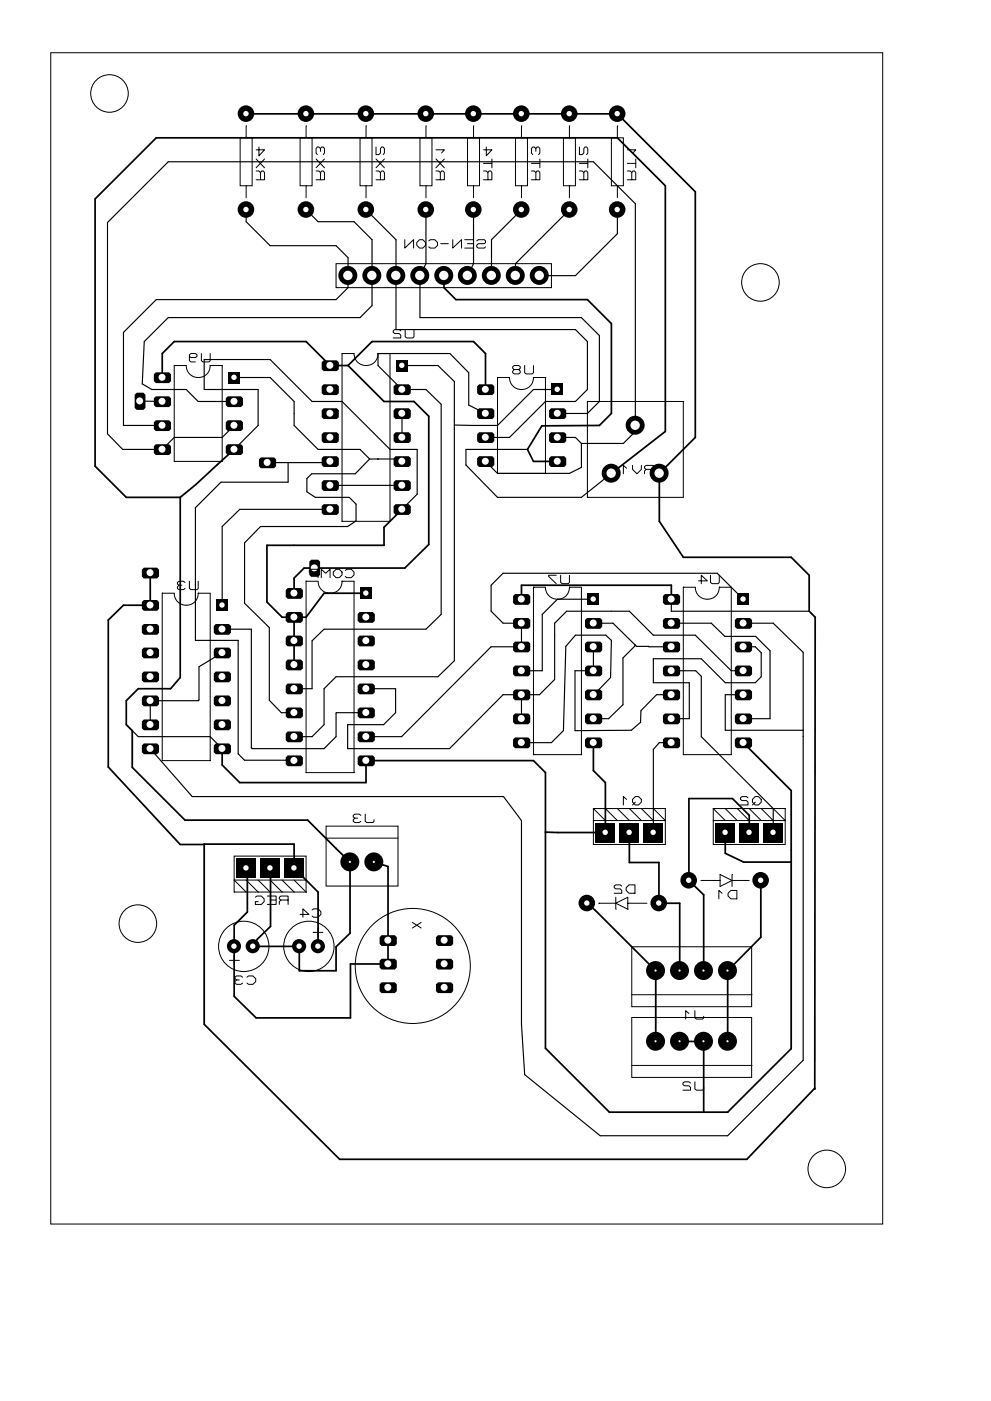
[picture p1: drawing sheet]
<svg xmlns="http://www.w3.org/2000/svg" width="210mm" height="297mm" viewBox="0 0 210 297" stroke-linecap="round" stroke-linejoin="round" font-family="sans-serif">
<g fill="none" stroke="#000" stroke-width=".24">
<path d="M52.2 44.4v2.6l5 5.1h14l2.5 2.5v6.4l-2.5 2.5h-38.1l-6.9 6.9v19.8h8.2M64.9 44.4l2.5 2.6h7.6l3.8 3.8v14l-2.5 2.5h-40.7l-5 5.1-.5 9 2.1 1.1h7.3l2.5 2.6h7.6M77.6 44.4l6.3 6.4v19h38l2.6 2.6v10.1l-2.6 2.6h-6.3l-7.7 7.6h-5M90.3 44.4v11.5l-1.3 2.5v8.9h34.2l3.8 3.8v14l-2.5 2.5h-6.4M100.3 44.4v11.5l-1.2 2.5M110.5 44.4l-6.4 6.4v7.6M120.6 44.4l-11.4 11.5v2.5M130.8 44.4v5.1l-8.9 8.9h-7.6M85.2 77.5h7.6l3.5 3.4v59.1l-3.5 3.4h-21.6l-2.5 2.6v7.6l-2.6 2.5h-3.8M29.6 85l4.8 .1M34.4 90.2h.1M49.6 90.2l-2.5 2.5h-10.2l-2.5 2.5h-8.4l-3.2-3.3v-44.7l12.8-12.9h90.1l8.9 8.9v48.2l-2.5 2.6h-8.9"/>
<path d="M49.6 80h7.6l5.1 5.1v5.1l5.1 5h8.9l2 2.1M49.6 95.2l5.1-5v-7.7h-11.4v-6.3h13.9l8.9 8.9h6.4l10.1 10.1h5.8v9.5l-3.2 3.2M61 98v4.2h-14.2l-5.4 5.4v28.1h9.1v24.1l1.3 1.3 10.5 .1M69.9 97.8l-1.7 .2h-11.6M78.3 97.3l-3 3.1h-9.3l-1 1v2.8l1.8 1.2h7.2l1.4 1.4v3.6l-1.7 1.2h-18.5l-3.4 3.5v12.7l5.3 5.2v15.4l2.5 2.6h2.7M78.3 97.3h6.4l.5 .5M80 97.3h.1M85.2 87.6v5.1M102.9 92.7h.1M102.9 87.6l-3.6-1.7v-6.9l-4-4.1h-15.2v2.6l5.1 5h5.1l3.2 3.2v44.5l-3.2 3.1h-21.6l-2.6 2.5v10.2h-3.8M111.8 95.2h-13.1v3.4l6.7 6.8h17.8l6.3-5.1M118.1 92.7h3.8l1.3 1.3"/>
<path d="M118.1 82.5h-5.1l-7.6 7.7-9.1-.1M123.2 94v5.1l-2.6 1.2h-15.2l-2.5-2.5M69.9 102.9h15.3M69.9 107.9h-19.1l-3.7 3.7v16.7M47.1 133.3h6.2v25.2l.1 .2h15.3l2.5-2.6 .1-5.1h6.3M47.1 138.3l-4.9 3v7l-.2 .2h-10.2v5.1M110.5 137.1h.1M110.5 132.1h.1M110.5 137.1h-6.4l-19 19h-7.5M110.5 132.1v5M125.7 132.1h4.2l4.6 4.6M125.7 137.1v5.1h-3.9v12.7l12-.1 1.9-1.7 .1-2.5 3.3-3.4h3.1"/>
<path d="M125.7 127h-7.6l-3.2 3.2v12h-4.4M134.5 136.7l.4 .3 7.3 .1M134.5 136.7v.2l-2.5 2.5v10l-3.1 2.9h-3.2M142.2 137.1h.1M142.2 132.1h.1M142.2 132.1h8.5l2.9 2.8h6.5l3.1 3v14.4h-5.7M142.2 127v2.5h29.2M157.5 137.1h2.5l1.3 1.2v5.1l-1.3 1.3h-6.3l-5.1-5.1h-10.2v5.1h7.6v7.6h-3.8M157.5 127l-5.5-5.5h-45.4l-2.5 2.5v5.5l2.5 2.6h3.9M157.5 132.1h6.3l6.4 6.2v86.4l-16 16h-27l-16-12.9-.7-10.7v-43.2l-3.8-5.1h-66l-8.9-10.1M28 154.9l1.3 1.2h15.2l2.6 2.6M110.5 147.2v5.1"/>
<path d="M125.7 147.2l3.7-3.6 .1-7.9-1.1-1.1h-6.5l-2 2.4-.5 17.9-2.6 2.5h-6.3M142.2 142.2h5.2l1.2 1.1v12.8l15.2 15.3v5M142.2 157.4h-2.5l-1.3 1.4v17.6M157.5 142.2h-2.6l-7.6-7.6h-8.9l-5.1-5.1h-13.2l-2.6 2.6v11.9l-3.2 3.2h-7.7l-11.4 11.5h-21.5v-5.1h7.6l2.5-2.6v-5h-6.2M157.5 147.2h-3.8v7.6h16.5"/>
</g>
<g fill="none" stroke="#000" stroke-width=".37">
<path d="M52.2 24.1h78.6l16.5 16.5v52.1l-7.6 7.6v10.2l5.1 7.6h22.8l3.8 3.8v7.6l1.3 1.3-.1 100v-.2l-14.4 15.1h-86.2l-28.7-28.6v-38.2h19v5.1l5.1 5.1v11.5M94.1 58.4v2.6l2.5 2.5h27.9l5 5.1v19l-2.5 2.6-12.2 .1-3 4.9 1.2 2.6h5.1M73.7 77.5l7.7 7.6h6.3l3.1 3.1v27.2l-5 5h-21.4l-2.1 2.1v3.2M73.7 77.5l5.1-5.1h21.5l2.6 2.5v7.6M73.7 77.5h-3.8l-5-5.1h-28l-2.5 2.5v5.1M49.6 95.2l-8.1 7.5-3.3 2.7M38.2 105.4v38.2l-2 2.4h-6.9l-2.5 2.5v5.1l1.2 1.3v7.7l11.2 11.2h26l9 8.9v15.1l-3 2.9v5h-7.8v-5.1h-9.8l.9-1.5 2.8-2.8-.1-12.3M85.2 107.9l-3.8 3.9v3.8h-24.8v12l3.2 3.2h5.1l3.8-5.1h8.9M130.8 100.3h-1.3l11.5-8.9v-52l-10.2-10.2h-97.7l-12.9 13v56.6l6.6 6.6h11.4M31.8 121.4v6.9h-5.6l-3.3 3.1v31.2l15.3 16.4h5.1M62.3 130.8v10.1M110.5 127v-3h31.7v3"/>
<path d="M125.7 157.4v5.9l2.6 2.6v10.5h-12.7M157.5 157.4l10.1 10.2v54.6l-13.4 13.5h-25.1l-13.5-13.5v-58.5l-2.6-2.5h-35.4v4.7h-26.8l-3.7-3.8v-3.4M133.3 176.4v6.4h6.3v8.6h4.4v14.3M153.7 176.4v4.4l3.9 1.9h10M158.7 176.4v-3.6l-3.5-3.6h-9.2v17.4l3.1 3.1v16M79.2 182.7l3 .9v20.7h-7.9v11.4h-20l-4.7-4.5v-15.1l2.8-2.8v-7.3l-.2-2M124.4 191.4l1.8 1.6 12.7 12.7v15M161.2 186.6v12l-7 7.1v15M144 220.7h5.1v15"/>
</g>
<g fill="#000">
<path d="M76.3 124.5h2.5v2.5h-2.5z"/>
<circle cx="62.3" cy="135.8" r=".18"/>
<circle cx="62.3" cy="130.8" r=".18"/>
</g>
<circle cx="77.5" cy="125.7" r=".57" fill="#fff"/>
<path d="M76.2 129.7h2.8l.4 .4v1.5l-.4 .4h-2.8l-.4-.4v-1.5z" fill="#000"/>
<circle cx="77.5" cy="130.8" r=".74" fill="#fff"/>
<path d="M75.8 135.1l.4-.4h2.8l.4 .4v1.5l-.4 .4h-2.8l-.4-.4z" fill="#000"/>
<circle cx="77.5" cy="135.8" r=".74" fill="#fff"/>
<path d="M76.2 139.8h2.8l.4 .4v1.4l-.4 .5h-2.8l-.4-.5v-1.4z" fill="#000"/>
<circle cx="77.5" cy="140.8" r=".74" fill="#fff"/>
<path d="M76.2 144.9h2.8l.4 .4v1.4l-.4 .5h-2.8l-.4-.5v-1.4z" fill="#000"/>
<circle cx="77.5" cy="145.9" r=".74" fill="#fff"/>
<path d="M76.2 149.9h2.8l.4 .5v1.4l-.4 .4h-2.8l-.4-.4v-1.4z" fill="#000"/>
<circle cx="77.5" cy="151" r=".74" fill="#fff"/>
<path d="M75.8 155.4l.4-.4h2.8l.4 .4v1.5l-.4 .4h-2.8l-.4-.4z" fill="#000"/>
<circle cx="77.5" cy="156.1" r=".74" fill="#fff"/>
<path d="M75.8 160.5l.4-.4h2.8l.4 .4v1.5l-.4 .4h-2.8l-.4-.4z" fill="#000"/>
<circle cx="77.5" cy="161.2" r=".74" fill="#fff"/>
<path d="M60.5 160.5l.5-.4h2.8l.4 .4v1.5l-.4 .4h-2.8l-.5-.4z" fill="#000"/>
<circle cx="62.3" cy="161.2" r=".74" fill="#fff"/>
<path d="M60.5 155.4l.5-.4h2.8l.4 .4v1.5l-.4 .4h-2.8l-.5-.4z" fill="#000"/>
<circle cx="62.3" cy="156.1" r=".74" fill="#fff"/>
<path d="M61 149.9h2.8l.4 .5v1.4l-.4 .4h-2.8l-.5-.4v-1.4z" fill="#000"/>
<circle cx="62.3" cy="151" r=".74" fill="#fff"/>
<path d="M61 144.9h2.8l.4 .4v1.4l-.4 .5h-2.8l-.5-.5v-1.4z" fill="#000"/>
<circle cx="62.3" cy="145.9" r=".74" fill="#fff"/>
<path d="M61 139.8h2.8l.4 .4v1.4l-.4 .5h-2.8l-.5-.5v-1.4z" fill="#000"/>
<circle cx="62.3" cy="140.8" r=".74" fill="#fff"/>
<path d="M60.5 135.1l.5-.4h2.8l.4 .4v1.5l-.4 .4h-2.8l-.5-.4z" fill="#000"/>
<circle cx="62.3" cy="135.8" r=".74" fill="#fff"/>
<path d="M61 129.7h2.8l.4 .4v1.5l-.4 .4h-2.8l-.5-.4v-1.5z" fill="#000"/>
<circle cx="62.3" cy="130.8" r=".74" fill="#fff"/>
<path d="M60.5 125.1l.5-.5h2.8l.4 .5v1.4l-.4 .4h-2.8l-.5-.4z" fill="#000"/>
<circle cx="62.3" cy="125.7" r=".74" fill="#fff"/>
<path d="M83.9 76.2h2.5v2.5h-2.5z" fill="#000"/>
<circle cx="85.1" cy="77.4" r=".57" fill="#fff"/>
<path d="M83.8 81.4h2.8l.4 .5v1.4l-.4 .4h-2.8l-.4-.4v-1.4z" fill="#000"/>
<circle cx="85.1" cy="82.5" r=".74" fill="#fff"/>
<path d="M83.8 86.5h2.8l.4 .5v1.4l-.4 .4h-2.8l-.4-.4v-1.4z" fill="#000"/>
<circle cx="85.1" cy="87.6" r=".74" fill="#fff"/>
<path d="M83.8 91.6h2.8l.4 .4v1.5l-.4 .4h-2.8l-.4-.4v-1.5z" fill="#000"/>
<circle cx="85.1" cy="92.7" r=".74" fill="#fff"/>
<path d="M83.4 97.1l.4-.4h2.8l.4 .4v1.5l-.4 .4h-2.8l-.4-.4z" fill="#000"/>
<circle cx="85.1" cy="97.7" r=".74" fill="#fff"/>
<path d="M83.4 102.2l.4-.4h2.8l.4 .4v1.4l-.4 .5h-2.8l-.4-.5z" fill="#000"/>
<circle cx="85.1" cy="102.8" r=".74" fill="#fff"/>
<path d="M83.4 107.3l.4-.5h2.8l.4 .5v1.4l-.4 .4h-2.8l-.4-.4z" fill="#000"/>
<circle cx="85.1" cy="107.9" r=".74" fill="#fff"/>
<path d="M68.6 106.8h2.8l.4 .5v1.4l-.4 .4h-2.8l-.4-.4v-1.4z" fill="#000"/>
<circle cx="69.9" cy="107.9" r=".74" fill="#fff"/>
<path d="M68.6 101.8h2.8l.4 .4v1.4l-.4 .5h-2.8l-.4-.5v-1.4z" fill="#000"/>
<circle cx="69.9" cy="102.8" r=".74" fill="#fff"/>
<path d="M68.2 97.1l.4-.4h2.8l.4 .4v1.5l-.4 .4h-2.8l-.4-.4z" fill="#000"/>
<circle cx="69.9" cy="97.7" r=".74" fill="#fff"/>
<path d="M68.6 91.6h2.8l.4 .4v1.5l-.4 .4h-2.8l-.4-.4v-1.5z" fill="#000"/>
<circle cx="69.9" cy="92.7" r=".74" fill="#fff"/>
<path d="M68.6 86.5h2.8l.4 .5v1.4l-.4 .4h-2.8l-.4-.4v-1.4z" fill="#000"/>
<circle cx="69.9" cy="87.6" r=".74" fill="#fff"/>
<path d="M68.6 81.4h2.8l.4 .5v1.4l-.4 .4h-2.8l-.4-.4v-1.4z" fill="#000"/>
<circle cx="69.9" cy="82.5" r=".74" fill="#fff"/>
<path d="M68.6 76.4h2.8l.4 .4v1.4l-.4 .5h-2.8l-.4-.5v-1.4z" fill="#000"/>
<circle cx="69.9" cy="77.4" r=".74" fill="#fff"/>
<path d="M45.8 127h2.5v2.5h-2.5z" fill="#000"/>
<circle cx="47" cy="128.2" r=".57" fill="#fff"/>
<path d="M45.3 132.7l.4-.5h2.8l.4 .5v1.4l-.4 .4h-2.8l-.4-.4z" fill="#000"/>
<circle cx="47" cy="133.3" r=".74" fill="#fff"/>
<path d="M45.7 137.2h2.8l.4 .5v1.4l-.4 .4h-2.8l-.4-.4v-1.4z" fill="#000"/>
<circle cx="47" cy="138.3" r=".74" fill="#fff"/>
<path d="M45.3 142.7l.4-.4h2.8l.4 .4v1.5l-.4 .4h-2.8l-.4-.4z" fill="#000"/>
<circle cx="47" cy="143.4" r=".74" fill="#fff"/>
<path d="M45.3 147.8l.4-.4h2.8l.4 .4v1.5l-.4 .4h-2.8l-.4-.4z" fill="#000"/>
<circle cx="47" cy="148.5" r=".74" fill="#fff"/>
<path d="M45.7 152.5h2.8l.4 .4v1.4l-.4 .5h-2.8l-.4-.5v-1.4z" fill="#000"/>
<circle cx="47" cy="153.5" r=".74" fill="#fff"/>
<path d="M45.7 157.6h2.8l.4 .4v1.4l-.4 .5h-2.8l-.4-.5v-1.4z" fill="#000"/>
<circle cx="47" cy="158.6" r=".74" fill="#fff"/>
<path d="M30.5 157.6h2.8l.4 .4v1.4l-.4 .5h-2.8l-.4-.5v-1.4z" fill="#000"/>
<circle cx="31.8" cy="158.6" r=".74" fill="#fff"/>
<path d="M30.5 152.5h2.8l.4 .4v1.4l-.4 .5h-2.8l-.4-.5v-1.4z" fill="#000"/>
<circle cx="31.8" cy="153.5" r=".74" fill="#fff"/>
<path d="M30.1 147.8l.4-.4h2.8l.4 .4v1.5l-.4 .4h-2.8l-.4-.4z" fill="#000"/>
<circle cx="31.8" cy="148.5" r=".74" fill="#fff"/>
<path d="M30.1 142.7l.4-.4h2.8l.4 .4v1.5l-.4 .4h-2.8l-.4-.4z" fill="#000"/>
<circle cx="31.8" cy="143.4" r=".74" fill="#fff"/>
<path d="M30.5 137.2h2.8l.4 .5v1.4l-.4 .4h-2.8l-.4-.4v-1.4z" fill="#000"/>
<circle cx="31.8" cy="138.3" r=".74" fill="#fff"/>
<path d="M30.1 132.7l.4-.5h2.8l.4 .5v1.4l-.4 .4h-2.8l-.4-.4z" fill="#000"/>
<circle cx="31.8" cy="133.3" r=".74" fill="#fff"/>
<path d="M30.5 127.2h2.8l.4 .4v1.4l-.4 .5h-2.8l-.4-.5v-1.4z" fill="#000"/>
<circle cx="31.8" cy="128.2" r=".74" fill="#fff"/>
<path d="M124.5 125.7h2.5v2.6h-2.5z" fill="#000"/>
<circle cx="125.7" cy="127" r=".57" fill="#fff"/>
<path d="M124 131.4l.4-.4h2.8l.4 .4v1.4l-.4 .5h-2.8l-.4-.5z" fill="#000"/>
<circle cx="125.7" cy="132" r=".74" fill="#fff"/>
<path d="M124 136.4l.4-.4h2.8l.4 .4v1.4l-.4 .5h-2.8l-.4-.5z" fill="#000"/>
<circle cx="125.7" cy="137" r=".74" fill="#fff"/>
<path d="M124 141.5l.4-.4h2.8l.4 .4v1.4l-.4 .4h-2.8l-.4-.4z" fill="#000"/>
<circle cx="125.7" cy="142.1" r=".74" fill="#fff"/>
<path d="M124.4 146.1h2.8l.4 .5v1.4l-.4 .4h-2.8l-.4-.4v-1.4z" fill="#000"/>
<circle cx="125.7" cy="147.2" r=".74" fill="#fff"/>
<path d="M124.4 151.2h2.8l.4 .4v1.5l-.4 .4h-2.8l-.4-.4v-1.5z" fill="#000"/>
<circle cx="125.7" cy="152.3" r=".74" fill="#fff"/>
<path d="M124.4 156.3h2.8l.4 .4v1.5l-.4 .4h-2.8l-.4-.4v-1.5z" fill="#000"/>
<circle cx="125.7" cy="157.4" r=".74" fill="#fff"/>
<path d="M109.1 156.3h2.8l.5 .4v1.5l-.5 .4h-2.8l-.4-.4v-1.5z" fill="#000"/>
<circle cx="110.4" cy="157.4" r=".74" fill="#fff"/>
<path d="M109.1 151.2h2.8l.5 .4v1.5l-.5 .4h-2.8l-.4-.4v-1.5z" fill="#000"/>
<circle cx="110.4" cy="152.3" r=".74" fill="#fff"/>
<path d="M109.1 146.1h2.8l.5 .5v1.4l-.5 .4h-2.8l-.4-.4v-1.4z" fill="#000"/>
<circle cx="110.4" cy="147.2" r=".74" fill="#fff"/>
<path d="M109.1 141.1h2.8l.5 .4v1.4l-.5 .4h-2.8l-.4-.4v-1.4z" fill="#000"/>
<circle cx="110.4" cy="142.1" r=".74" fill="#fff"/>
<path d="M109.1 136h2.8l.5 .4v1.4l-.5 .5h-2.8l-.4-.5v-1.4z" fill="#000"/>
<circle cx="110.4" cy="137" r=".74" fill="#fff"/>
<path d="M109.1 131h2.8l.5 .4v1.4l-.5 .5h-2.8l-.4-.5v-1.4z" fill="#000"/>
<circle cx="110.4" cy="132" r=".74" fill="#fff"/>
<path d="M108.7 126.3l.4-.4h2.8l.5 .4v1.5l-.5 .4h-2.8l-.4-.4z" fill="#000"/>
<circle cx="110.4" cy="127" r=".74" fill="#fff"/>
<path d="M156.2 125.7h2.5v2.6h-2.5z" fill="#000"/>
<circle cx="157.4" cy="127" r=".57" fill="#fff"/>
<path d="M155.7 131.4l.4-.4h2.8l.4 .4v1.4l-.4 .5h-2.8l-.4-.5z" fill="#000"/>
<circle cx="157.4" cy="132" r=".74" fill="#fff"/>
<path d="M155.7 136.4l.4-.4h2.8l.4 .4v1.4l-.4 .5h-2.8l-.4-.5z" fill="#000"/>
<circle cx="157.4" cy="137" r=".74" fill="#fff"/>
<path d="M155.7 141.5l.4-.4h2.8l.4 .4v1.4l-.4 .4h-2.8l-.4-.4z" fill="#000"/>
<circle cx="157.4" cy="142.1" r=".74" fill="#fff"/>
<path d="M156.1 146.1h2.8l.4 .5v1.4l-.4 .4h-2.8l-.4-.4v-1.4z" fill="#000"/>
<circle cx="157.4" cy="147.2" r=".74" fill="#fff"/>
<path d="M156.1 151.2h2.8l.4 .4v1.5l-.4 .4h-2.8l-.4-.4v-1.5z" fill="#000"/>
<circle cx="157.4" cy="152.3" r=".74" fill="#fff"/>
<path d="M156.1 156.3h2.8l.4 .4v1.5l-.4 .4h-2.8l-.4-.4v-1.5z" fill="#000"/>
<circle cx="157.4" cy="157.4" r=".74" fill="#fff"/>
<path d="M140.9 156.3h2.8l.4 .4v1.5l-.4 .4h-2.8l-.4-.4v-1.5z" fill="#000"/>
<circle cx="142.2" cy="157.4" r=".74" fill="#fff"/>
<path d="M140.9 151.2h2.8l.4 .4v1.5l-.4 .4h-2.8l-.4-.4v-1.5z" fill="#000"/>
<circle cx="142.2" cy="152.3" r=".74" fill="#fff"/>
<path d="M140.9 146.1h2.8l.4 .5v1.4l-.4 .4h-2.8l-.4-.4v-1.4z" fill="#000"/>
<circle cx="142.2" cy="147.2" r=".74" fill="#fff"/>
<path d="M140.9 141.1h2.8l.4 .4v1.4l-.4 .4h-2.8l-.4-.4v-1.4z" fill="#000"/>
<circle cx="142.2" cy="142.1" r=".74" fill="#fff"/>
<path d="M140.9 136h2.8l.4 .4v1.4l-.4 .5h-2.8l-.4-.5v-1.4z" fill="#000"/>
<circle cx="142.2" cy="137" r=".74" fill="#fff"/>
<path d="M140.9 131h2.8l.4 .4v1.4l-.4 .5h-2.8l-.4-.5v-1.4z" fill="#000"/>
<circle cx="142.2" cy="132" r=".74" fill="#fff"/>
<path d="M140.9 125.9h2.8l.4 .4v1.5l-.4 .4h-2.8l-.4-.4v-1.5z" fill="#000"/>
<circle cx="142.2" cy="127" r=".74" fill="#fff"/>
<path d="M116.8 81.3h2.6v2.5h-2.6z" fill="#000"/>
<circle cx="118.1" cy="82.5" r=".57" fill="#fff"/>
<path d="M116.8 86.5h2.7l.5 .5v1.4l-.5 .4h-2.7l-.5-.4v-1.4z" fill="#000"/>
<circle cx="118.1" cy="87.6" r=".74" fill="#fff"/>
<path d="M116.8 91.6h2.7l.5 .4v1.5l-.5 .4h-2.7l-.5-.4v-1.5z" fill="#000"/>
<circle cx="118.1" cy="92.7" r=".74" fill="#fff"/>
<path d="M116.3 97.1l.5-.4h2.7l.5 .4v1.5l-.5 .4h-2.7l-.5-.4z" fill="#000"/>
<circle cx="118.1" cy="97.7" r=".74" fill="#fff"/>
<path d="M101.1 97.1l.4-.4h2.8l.4 .4v1.5l-.4 .4h-2.8l-.4-.4z" fill="#000"/>
<circle cx="102.8" cy="97.7" r=".74" fill="#fff"/>
<path d="M101.5 91.6h2.8l.4 .4v1.5l-.4 .4h-2.8l-.4-.4v-1.5z" fill="#000"/>
<circle cx="102.8" cy="92.7" r=".74" fill="#fff"/>
<path d="M101.5 86.5h2.8l.4 .5v1.4l-.4 .4h-2.8l-.4-.4v-1.4z" fill="#000"/>
<circle cx="102.8" cy="87.6" r=".74" fill="#fff"/>
<path d="M101.5 81.4h2.8l.4 .5v1.4l-.4 .4h-2.8l-.4-.4v-1.4z" fill="#000"/>
<circle cx="102.8" cy="82.5" r=".74" fill="#fff"/>
<path d="M48.3 78.7h2.6v2.6h-2.6z" fill="#000"/>
<circle cx="49.6" cy="80" r=".57" fill="#fff"/>
<path d="M47.8 84.4l.5-.4h2.8l.4 .4v1.5l-.4 .4h-2.8l-.5-.4z" fill="#000"/>
<circle cx="49.6" cy="85" r=".74" fill="#fff"/>
<path d="M48.3 89.1h2.8l.4 .4v1.4l-.4 .5h-2.8l-.5-.5v-1.4z" fill="#000"/>
<circle cx="49.6" cy="90.1" r=".74" fill="#fff"/>
<path d="M48.3 94.1h2.8l.4 .5v1.4l-.4 .4h-2.8l-.5-.4v-1.4z" fill="#000"/>
<circle cx="49.6" cy="95.2" r=".74" fill="#fff"/>
<path d="M33 94.1h2.8l.4 .5v1.4l-.4 .4h-2.8l-.4-.4v-1.4z" fill="#000"/>
<circle cx="34.3" cy="95.2" r=".74" fill="#fff"/>
<path d="M33 89.1h2.8l.4 .4v1.4l-.4 .5h-2.8l-.4-.5v-1.4z" fill="#000"/>
<circle cx="34.3" cy="90.1" r=".74" fill="#fff"/>
<path d="M32.6 84.4l.4-.4h2.8l.4 .4v1.5l-.4 .4h-2.8l-.4-.4z" fill="#000"/>
<circle cx="34.3" cy="85" r=".74" fill="#fff"/>
<path d="M33 78.9h2.8l.4 .4v1.5l-.4 .4h-2.8l-.4-.4v-1.5z" fill="#000"/>
<circle cx="34.3" cy="80" r=".74" fill="#fff"/>
<circle cx="114.3" cy="58.4" r="2.01" fill="#000"/>
<circle cx="114.3" cy="58.4" r=".99" fill="#fff"/>
<circle cx="109.2" cy="58.4" r="2.01" fill="#000"/>
<circle cx="109.2" cy="58.4" r=".99" fill="#fff"/>
<circle cx="104.1" cy="58.4" r="2.01" fill="#000"/>
<circle cx="104.1" cy="58.4" r=".99" fill="#fff"/>
<circle cx="99" cy="58.4" r="2.01" fill="#000"/>
<circle cx="99" cy="58.4" r=".99" fill="#fff"/>
<circle cx="94" cy="58.4" r="2.01" fill="#000"/>
<circle cx="94" cy="58.4" r=".99" fill="#fff"/>
<circle cx="88.9" cy="58.4" r="2.01" fill="#000"/>
<circle cx="88.9" cy="58.4" r=".99" fill="#fff"/>
<circle cx="83.9" cy="58.4" r="2.01" fill="#000"/>
<circle cx="83.9" cy="58.4" r=".99" fill="#fff"/>
<circle cx="78.8" cy="58.4" r="2.01" fill="#000"/>
<circle cx="78.8" cy="58.4" r=".99" fill="#fff"/>
<circle cx="73.7" cy="58.4" r="2.01" fill="#000"/>
<circle cx="73.7" cy="58.4" r=".99" fill="#fff"/>
<circle cx="49.6" cy="200.5" r="1.5" fill="#000"/>
<circle cx="49.6" cy="200.5" r=".57" fill="#fff"/>
<circle cx="53.6" cy="200.5" r="1.5" fill="#000"/>
<circle cx="53.6" cy="200.5" r=".57" fill="#fff"/>
<circle cx="67.4" cy="200.5" r="1.5" fill="#000"/>
<circle cx="67.4" cy="200.5" r=".57" fill="#fff"/>
<circle cx="63.4" cy="200.5" r="1.5" fill="#000"/>
<circle cx="63.4" cy="200.5" r=".57" fill="#fff"/>
<path d="M136.4 174.4h4.1v4.1h-4.1z" fill="#000"/>
<circle cx="138.4" cy="176.4" r=".57" fill="#fff"/>
<path d="M131.3 174.4h4.1v4.1h-4.1z" fill="#000"/>
<circle cx="133.3" cy="176.4" r=".57" fill="#fff"/>
<path d="M126.2 174.4h4.1v4.1h-4.1z" fill="#000"/>
<circle cx="128.2" cy="176.4" r=".57" fill="#fff"/>
<path d="M161.8 174.4h4.1v4.1h-4.1z" fill="#000"/>
<circle cx="163.8" cy="176.4" r=".57" fill="#fff"/>
<path d="M156.7 174.4h4.1v4.1h-4.1z" fill="#000"/>
<circle cx="158.7" cy="176.4" r=".57" fill="#fff"/>
<path d="M151.6 174.4h4.1v4.1h-4.1z" fill="#000"/>
<circle cx="153.6" cy="176.4" r=".57" fill="#fff"/>
<circle cx="145.9" cy="186.6" r="1.76" fill="#000"/>
<circle cx="145.9" cy="186.6" r=".57" fill="#fff"/>
<circle cx="161.2" cy="186.6" r="1.76" fill="#000"/>
<circle cx="161.2" cy="186.6" r=".57" fill="#fff"/>
<circle cx="139.6" cy="191.4" r="1.76" fill="#000"/>
<circle cx="139.6" cy="191.4" r=".57" fill="#fff"/>
<circle cx="124.3" cy="191.4" r="1.76" fill="#000"/>
<circle cx="124.3" cy="191.4" r=".57" fill="#fff"/>
<circle cx="130.8" cy="44.4" r="1.76" fill="#000"/>
<circle cx="130.8" cy="44.4" r=".57" fill="#fff"/>
<circle cx="130.8" cy="24.1" r="1.76" fill="#000"/>
<circle cx="130.8" cy="24.1" r=".57" fill="#fff"/>
<circle cx="120.6" cy="44.4" r="1.76" fill="#000"/>
<circle cx="120.6" cy="44.4" r=".57" fill="#fff"/>
<circle cx="120.6" cy="24.1" r="1.76" fill="#000"/>
<circle cx="120.6" cy="24.1" r=".57" fill="#fff"/>
<circle cx="110.4" cy="44.4" r="1.76" fill="#000"/>
<circle cx="110.4" cy="44.4" r=".57" fill="#fff"/>
<circle cx="110.4" cy="24.1" r="1.76" fill="#000"/>
<circle cx="110.4" cy="24.1" r=".57" fill="#fff"/>
<circle cx="100.3" cy="44.4" r="1.76" fill="#000"/>
<circle cx="100.3" cy="44.4" r=".57" fill="#fff"/>
<circle cx="100.3" cy="24.1" r="1.76" fill="#000"/>
<circle cx="100.3" cy="24.1" r=".57" fill="#fff"/>
<circle cx="90.2" cy="44.4" r="1.76" fill="#000"/>
<circle cx="90.2" cy="44.4" r=".57" fill="#fff"/>
<circle cx="90.2" cy="24.1" r="1.76" fill="#000"/>
<circle cx="90.2" cy="24.1" r=".57" fill="#fff"/>
<circle cx="77.5" cy="44.4" r="1.76" fill="#000"/>
<circle cx="77.5" cy="44.4" r=".57" fill="#fff"/>
<circle cx="77.5" cy="24.1" r="1.76" fill="#000"/>
<circle cx="77.5" cy="24.1" r=".57" fill="#fff"/>
<circle cx="64.8" cy="44.4" r="1.76" fill="#000"/>
<circle cx="64.8" cy="44.4" r=".57" fill="#fff"/>
<circle cx="64.8" cy="24.1" r="1.76" fill="#000"/>
<circle cx="64.8" cy="24.1" r=".57" fill="#fff"/>
<circle cx="52.1" cy="44.4" r="1.76" fill="#000"/>
<circle cx="52.1" cy="44.4" r=".57" fill="#fff"/>
<circle cx="52.1" cy="24.1" r="1.76" fill="#000"/>
<circle cx="52.1" cy="24.1" r=".57" fill="#fff"/>
<circle cx="129.5" cy="100.3" r="2.01" fill="#000"/>
<circle cx="129.5" cy="100.3" r=".99" fill="#fff"/>
<circle cx="139.7" cy="100.3" r="2.01" fill="#000"/>
<circle cx="139.7" cy="100.3" r=".99" fill="#fff"/>
<circle cx="134.6" cy="90.1" r="2.01" fill="#000"/>
<circle cx="134.6" cy="90.1" r=".99" fill="#fff"/>
<path d="M80.4 198.6l.5-.4h2.8l.4 .4v1.5l-.4 .4h-2.8l-.5-.4z" fill="#000"/>
<circle cx="82.2" cy="199.3" r=".74" fill="#fff"/>
<path d="M80.4 203.6l.5-.4h2.8l.4 .4v1.5l-.4 .4h-2.8l-.5-.4z" fill="#000"/>
<circle cx="82.2" cy="204.3" r=".74" fill="#fff"/>
<path d="M80.9 208.2h2.8l.4 .4v1.5l-.4 .4h-2.8l-.5-.4v-1.5z" fill="#000"/>
<circle cx="82.2" cy="209.3" r=".74" fill="#fff"/>
<path d="M92.4 198.6l.4-.4h2.8l.4 .4v1.5l-.4 .4h-2.8l-.4-.4z" fill="#000"/>
<circle cx="94.1" cy="199.3" r=".74" fill="#fff"/>
<path d="M92.4 203.6l.4-.4h2.8l.4 .4v1.5l-.4 .4h-2.8l-.4-.4z" fill="#000"/>
<circle cx="94.1" cy="204.3" r=".74" fill="#fff"/>
<path d="M92.4 208.6l.4-.4h2.8l.4 .4v1.5l-.4 .4h-2.8l-.4-.4z" fill="#000"/>
<circle cx="94.1" cy="209.3" r=".74" fill="#fff"/>
<path d="M50.1 181.9h4.1v4.1h-4.1z" fill="#000"/>
<circle cx="52.1" cy="183.9" r=".57" fill="#fff"/>
<path d="M55.2 181.9h4.1v4.1h-4.1z" fill="#000"/>
<circle cx="57.2" cy="183.9" r=".57" fill="#fff"/>
<path d="M60.3 181.9h4v4.1h-4z" fill="#000"/>
<circle cx="62.3" cy="183.9" r=".57" fill="#fff"/>
<path d="M30.5 120.3h2.8l.4 .4v1.5l-.4 .4h-2.8l-.4-.4v-1.5z" fill="#000"/>
<circle cx="31.8" cy="121.4" r=".74" fill="#fff"/>
<path d="M66 118.6h1.4l.4 .4v2.8l-.4 .5h-1.4l-.5-.5v-2.8z" fill="#000"/>
<circle cx="66.6" cy="120.4" r=".74" fill="#fff"/>
<path d="M29 83.2h1.4l.4 .5v2.7l-.4 .5h-1.4l-.5-.5v-2.7z" fill="#000"/>
<circle cx="29.6" cy="85" r=".74" fill="#fff"/>
<path d="M55.3 96.9h2.8l.4 .5v1.4l-.4 .4h-2.8l-.4-.4v-1.4z" fill="#000"/>
<circle cx="56.6" cy="98" r=".74" fill="#fff"/>
<circle cx="138.9" cy="205.7" r="2.01" fill="#000"/>
<circle cx="138.9" cy="205.7" r=".23" fill="#fff"/>
<circle cx="144" cy="205.7" r="2.01" fill="#000"/>
<circle cx="144" cy="205.7" r=".23" fill="#fff"/>
<circle cx="149.1" cy="205.7" r="2.01" fill="#000"/>
<circle cx="149.1" cy="205.7" r=".23" fill="#fff"/>
<circle cx="154.1" cy="205.7" r="2.01" fill="#000"/>
<circle cx="154.1" cy="205.7" r=".23" fill="#fff"/>
<circle cx="138.9" cy="220.7" r="2.01" fill="#000"/>
<circle cx="138.9" cy="220.7" r=".23" fill="#fff"/>
<circle cx="144" cy="220.7" r="2.01" fill="#000"/>
<circle cx="144" cy="220.7" r=".23" fill="#fff"/>
<circle cx="149.1" cy="220.7" r="2.01" fill="#000"/>
<circle cx="149.1" cy="220.7" r=".23" fill="#fff"/>
<circle cx="154.1" cy="220.7" r="2.01" fill="#000"/>
<circle cx="154.1" cy="220.7" r=".23" fill="#fff"/>
<circle cx="79.2" cy="182.7" r="2.01" fill="#000"/>
<circle cx="79.2" cy="182.7" r=".23" fill="#fff"/>
<circle cx="74.1" cy="182.7" r="2.01" fill="#000"/>
<circle cx="74.1" cy="182.7" r=".23" fill="#fff"/>
<g fill="none" stroke="#000" stroke-width=".21">
<path d="M10.8 11.2h176.2v248.2h-176.2zM50.9 29.2h2.5v10.2h-2.5zM52.2 39.4v2.5M52.2 26.7v2.5M54.3 38.1h1.7v-1.5l-.2-.4h-.3l-.3 .4v1.5M54.3 36.2h.6l.3 .4M54.3 33.7l1.7 1.9M54.9 31.2v1.8l1.1-1.3h-1.7M56 33.7l-1.7 1.9M63.6 29.2h2.5v10.2h-2.5zM64.9 39.4v2.5M64.9 26.7v2.5"/>
<path d="M67 38.1h1.7v-1.5l-.2-.4h-.3l-.3 .4v1.5M67 36.2h.6l.3 .4M67 33.7l1.7 1.9M67.2 32.8l-.2-.4v-.9l.2-.3h.4l.3 .3 .3-.3h.3l.2 .3v.9l-.2 .4M67.9 31.5v.6M68.7 33.7l-1.7 1.9M76.3 29.2h2.5v10.2h-2.5zM77.6 39.4v2.5M77.6 26.7v2.5M79.7 38.1h1.7v-1.5l-.2-.4h-.3l-.3 .4v1.5M79.7 36.2h.6l.3 .4M79.7 31.2v1.6h.6l.3-.4v-.9l.3-.3h.3l.2 .3v.9l-.2 .4"/>
<path d="M79.7 33.7l1.7 1.9M81.4 33.7l-1.7 1.9M89 29.2h2.5v10.2h-2.5zM90.3 39.4v2.5M90.3 26.7v2.5M92.4 38.1h1.7v-1.5l-.2-.4h-.3l-.3 .4v1.5M92.4 36.2h.6l.3 .4M92.4 31.7h1.7l-.5 .7M92.4 33.7l1.7 1.9M94.1 33.7l-1.7 1.9M99.1 29.2h2.5v10.2h-2.5zM100.4 39.4l-.1 2.5"/>
<path d="M100.4 26.7l-.1 2.5M102.4 38.1h1.8v-1.5l-.2-.4h-.4l-.2 .4v1.5M102.4 36.2h.6l.4 .4M102.4 34.6h1.8M103 31.2v1.8l1.2-1.3h-1.8M104.2 33.7v1.9M109.2 29.2h2.6v10.2h-2.6zM110.6 39.4l-.1 2.5M110.6 26.7l-.1 2.5M112.6 38.1h1.8v-1.5l-.3-.4h-.3l-.3 .4v1.5M112.6 36.2h.6l.3 .4M112.6 34.6h1.8"/>
<path d="M112.9 32.8l-.3-.4v-.9l.3-.3h.3l.3 .3 .3-.3h.3l.3 .3v.9l-.3 .4M113.5 31.5v.6M114.4 33.7v1.9M119.4 29.2h2.5v10.2h-2.5zM120.7 39.4l-.1 2.5M120.7 26.7l-.1 2.5M122.8 38.1h1.7v-1.5l-.2-.4h-.3l-.3 .4v1.5M122.8 36.2h.6l.3 .4M122.8 31.2v1.6h.6l.3-.4v-.9l.3-.3h.3l.2 .3v.9l-.2 .4M122.8 34.6h1.7M124.5 33.7v1.9M129.5 29.2h2.6v10.2h-2.6z"/>
<path d="M130.9 39.4l-.1 2.5M130.9 26.7l-.1 2.5M132.9 38.1h1.8v-1.5l-.2-.4h-.4l-.2 .4v1.5M132.9 36.2h.6l.4 .4M132.9 31.7h1.8l-.6 .7M132.9 34.6h1.8M134.7 33.7v1.9M71.2 55.9h45.6v5.1h-45.6zM85.8 50.8v1.8l1.8-1.8v1.8M88.3 51.4l.6-.6h.7l.6 .6v.6l-.6 .6h-.7l-.6-.6zM90.8 51.1l.4-.3h.9l.6 .6v.6l-.6 .6h-.9l-.4-.3M93.4 51.6h1.6"/>
<path d="M95.9 50.8v1.8l1.9-1.8v1.8M98.5 50.8h1.8v1.8h-1.8M99.1 51.6h1.2M101 51.1l.3-.3h1.3l.3 .3v.3l-.3 .2h-1.3l-.3 .4v.3l.3 .3h1.3l.3-.3M36.9 77.5l.1 20.3M37 77.5h2.5a2.54 2.54 0 0 0 2.5 2.5 2.54 2.54 0 0 0 2.5-2.5M40.1 75.5l.4 .3h.9l.3-.3v-.3l-.3-.3h-.9l-.4 .3v1.3l.4 .2h.9M42.7 74.9v1.6l.3 .2h1.3l.2-.2v-1.6M44.6 77.5h2.5M47.2 77.5l-.1 20.3M80.1 74.9a2.54 2.54 0 0 1-2.5 2.6 2.54 2.54 0 0 1-2.6-2.6h-2.5v35.6M80.2 74.9h2.4l.1 35.6"/>
<path d="M84.9 70.1l-.3-.3h-.9l-.4 .3v.3l.4 .3h.9l.3 .3v.6h-1.6M85.9 69.8v1.6l.3 .2h1.3l.2-.2v-1.6M109 78.3l-.4 .4v.3l.4 .2h.9l.3-.2v-.3l-.3-.4h-.9l-.4-.2v-.4l.4-.2h.9l.3 .2v.4l-.3 .2M111.2 77.5v1.5l.3 .2h1.3l.2-.2v-1.5M36.9 97.8h10.3M105.4 80l.1 20.3M105.5 80h2.4a2.54 2.54 0 0 0 2.6 2.5 2.54 2.54 0 0 0 2.5-2.5M113.1 80h2.5M115.7 80l-.1 20.3M124.5 85.1h20.4l-.1 20.3h-20.3M124.5 85.1v20.3M132.8 99.2l-.7-.6v1.8"/>
<path d="M134 98.6v.9l1 .9 .9-.9v-.9M136.9 99.5l-.3 .3v.6M138.4 99.5h-1.5l-.3-.3v-.3l.3-.3h1.5v1.8M72.6 110.5h10M105.4 100.3h10.3M37.9 124h.6M39.2 123.4l-.3-.2h-1l-.3 .2v.4l.3 .2-.3 .4v.3l.3 .3h1l.3-.3M40.1 123.2v1.5l.4 .3h1.2l.3-.3v-1.5M42 125.7a2.54 2.54 0 0 1-2.5 2.6 2.54 2.54 0 0 1-2.6-2.6h-2.5v35.5M42.1 125.7h2.4l.1 35.5M67.4 121.5h-1.5l-.4-.3v-.3l.4-.3h1.5v1.8M68.1 122.4v-1.8l.9 .9 .9-.9v1.8"/>
<path d="M70.6 121.2l.6-.6h.7l.6 .6v.6l-.6 .6h-.7l-.6-.6zM72.5 123.2a2.54 2.54 0 0 1-2.6 2.5 2.54 2.54 0 0 1-2.5-2.5h-2.5v40.5M72.6 123.2h2.4l.1 40.5M73.2 120.9l.3-.3h.9l.6 .6v.6l-.6 .6h-.9l-.3-.2M117.9 121.9h-1.7v.3l1.7 1.5M118.8 121.9v1.5l.3 .3h1.3l.2-.3v-1.5M120.6 124.5a2.54 2.54 0 0 1-2.5 2.5 2.54 2.54 0 0 1-2.5-2.5h-2.6v35.4M120.7 124.5h2.5l.1 35.4M148 123.1h1.9l-1.3-1.2v1.8M150.5 121.9v1.5l.4 .3h1.2l.3-.3v-1.5M152.4 124.5a2.54 2.54 0 0 1-2.5 2.5 2.54 2.54 0 0 1-2.6-2.5h-2.5v35.4M152.5 124.5h2.4l.1 35.4"/>
<path d="M113.1 159.9h10.1M144.9 159.9h10M34.5 161.2h10M64.9 163.7h10.1M69.1 175.1h15.2v12.7h-15.2zM69.2 177.6h15.1M75.2 173.4h.6M76.5 172.8l-.4-.2h-.9l-.4 .2v.3l.4 .3-.4 .3v.4l.4 .2h.9l.4-.2M77.4 172.6v1.5l.3 .2h1.3l.2-.2v-.4M125.7 173.9h15.3v5.1h-15.3zM125.7 171.4l.1 2.5M128.4 171.4l2.4 2.5"/>
<path d="M130.9 171.4l2.4 2.5M132.8 169.4l-.7-.6v1.8M133.4 171.4l2.5 2.5M134 169.4l.6-.6h.7l.6 .6v.6l-.6 .6h-.7l-.6-.6zM134.6 170l-.6 .6M136 171.4l2.4 2.5M138.5 171.4l2.5 2.5 .1-2.5M141 171.4h-15.3l2.6 2.5M151.1 173.9h15.3v5.1h-15.3zM151.1 171.4l.1 2.5M153.8 171.4l2.4 2.5M156.3 171.4l2.4 2.5"/>
<path d="M158.5 169.1l-.3-.3h-1l-.3 .3v.3l.3 .3h1l.3 .3v.6h-1.6M158.8 171.4l2.5 2.5M159.4 169.4l.6-.6h.7l.6 .6v.6l-.6 .6h-.7l-.6-.6zM160 170l-.6 .6M161.4 171.4l2.4 2.5M163.9 171.4l2.5 2.5 .1-2.5M166.4 171.4h-15.3l2.6 2.5M49.6 181.4h15.3v5.1h-15.3zM49.7 189.1l-.1-2.6 2.6 2.6M52.2 186.5l2.6 2.6M54.1 190.2l.3-.3h1l.6 .6v.6l-.6 .6h-1.3v-.6h.6M54.7 186.5l2.6 2.6"/>
<path d="M56.6 189.9h1.9v1.8h-1.9M57.2 186.5l2.7 2.6M57.2 190.8h1.3M59.5 190.8l-.3 .3v.6M59.8 186.5l2.6 2.6M61 190.8h-1.5l-.3-.3v-.3l.3-.3h1.5v1.8M62.3 186.5l2.6 2.6h-15.3M63.6 193.8h1.8l-1.2-1.2v1.8M64.9 186.5v2.6M66.1 192.9l.4-.3h.9l.6 .6v.6l-.6 .6h-.9l-.4-.3M66.5 197.6h1.9M67.4 196.6l.1 1.9"/>
<path d="M87.4 195.5l1.8 1.2M89.2 195.5l-1.8 1.2M127 191.4h3.5M130.5 190.2l.1 2.5M131.7 187.8l-.3-.3h-.9l-.4 .3v.3l.4 .3h.9l.3 .3v.6h-1.6M132.7 188.1l.6-.6h1.2v1.8h-1.2l-.6-.6zM133 192.7l-2.5-1.3 2.5-1.2 .1 2.5M133.1 191.4h4M148.5 186.6h4.2M152.6 185.3l2.6 1.3-2.6 1.3 .1-2.6M153 189.3l-.7-.6v1.8M154.3 189.3l.6-.6h1.2v1.8h-1.2l-.6-.6z"/>
<path d="M155.1 186.6h3.6M155.2 185.3l-.1 2.6M48.6 203.5h2.1M49.7 202.6l-.1 2M50.1 207.7h.6M51.4 207.1l-.3-.3h-1l-.3 .3v.3l.3 .3-.3 .3v.4l.3 .2h1l.3-.2M52.3 207.1l.4-.3h.9l.6 .6v.6l-.6 .6h-.9l-.4-.2M133.9 200.7h25.4v12.7h-25.4zM133.9 215.6h25.4v12.7h-25.4zM133.9 210.8h25.4M146 214.8l-.7-.6v1.8M147.2 214.2v1.5l.4 .3h1.2l.3-.3v-.3"/>
<path d="M133.9 225.8h25.4M146.3 229.5l-.3-.2h-1l-.3 .2v.4l.3 .2h1l.3 .4v.6h-1.6M147.2 229.3v1.5l.4 .3h1.2l.3-.3v-.3"/>
<circle cx="23.2" cy="19.8" r="4"/>
<circle cx="161.1" cy="59.9" r="4"/>
<circle cx="29.2" cy="195.7" r="4"/>
<circle cx="51.6" cy="200.6" r="5.3"/>
<circle cx="65.4" cy="200.6" r="5.3"/>
<circle cx="87.5" cy="204.7" r="12.2"/>
<circle cx="175.2" cy="247.7" r="4"/>
</g>
</svg>
